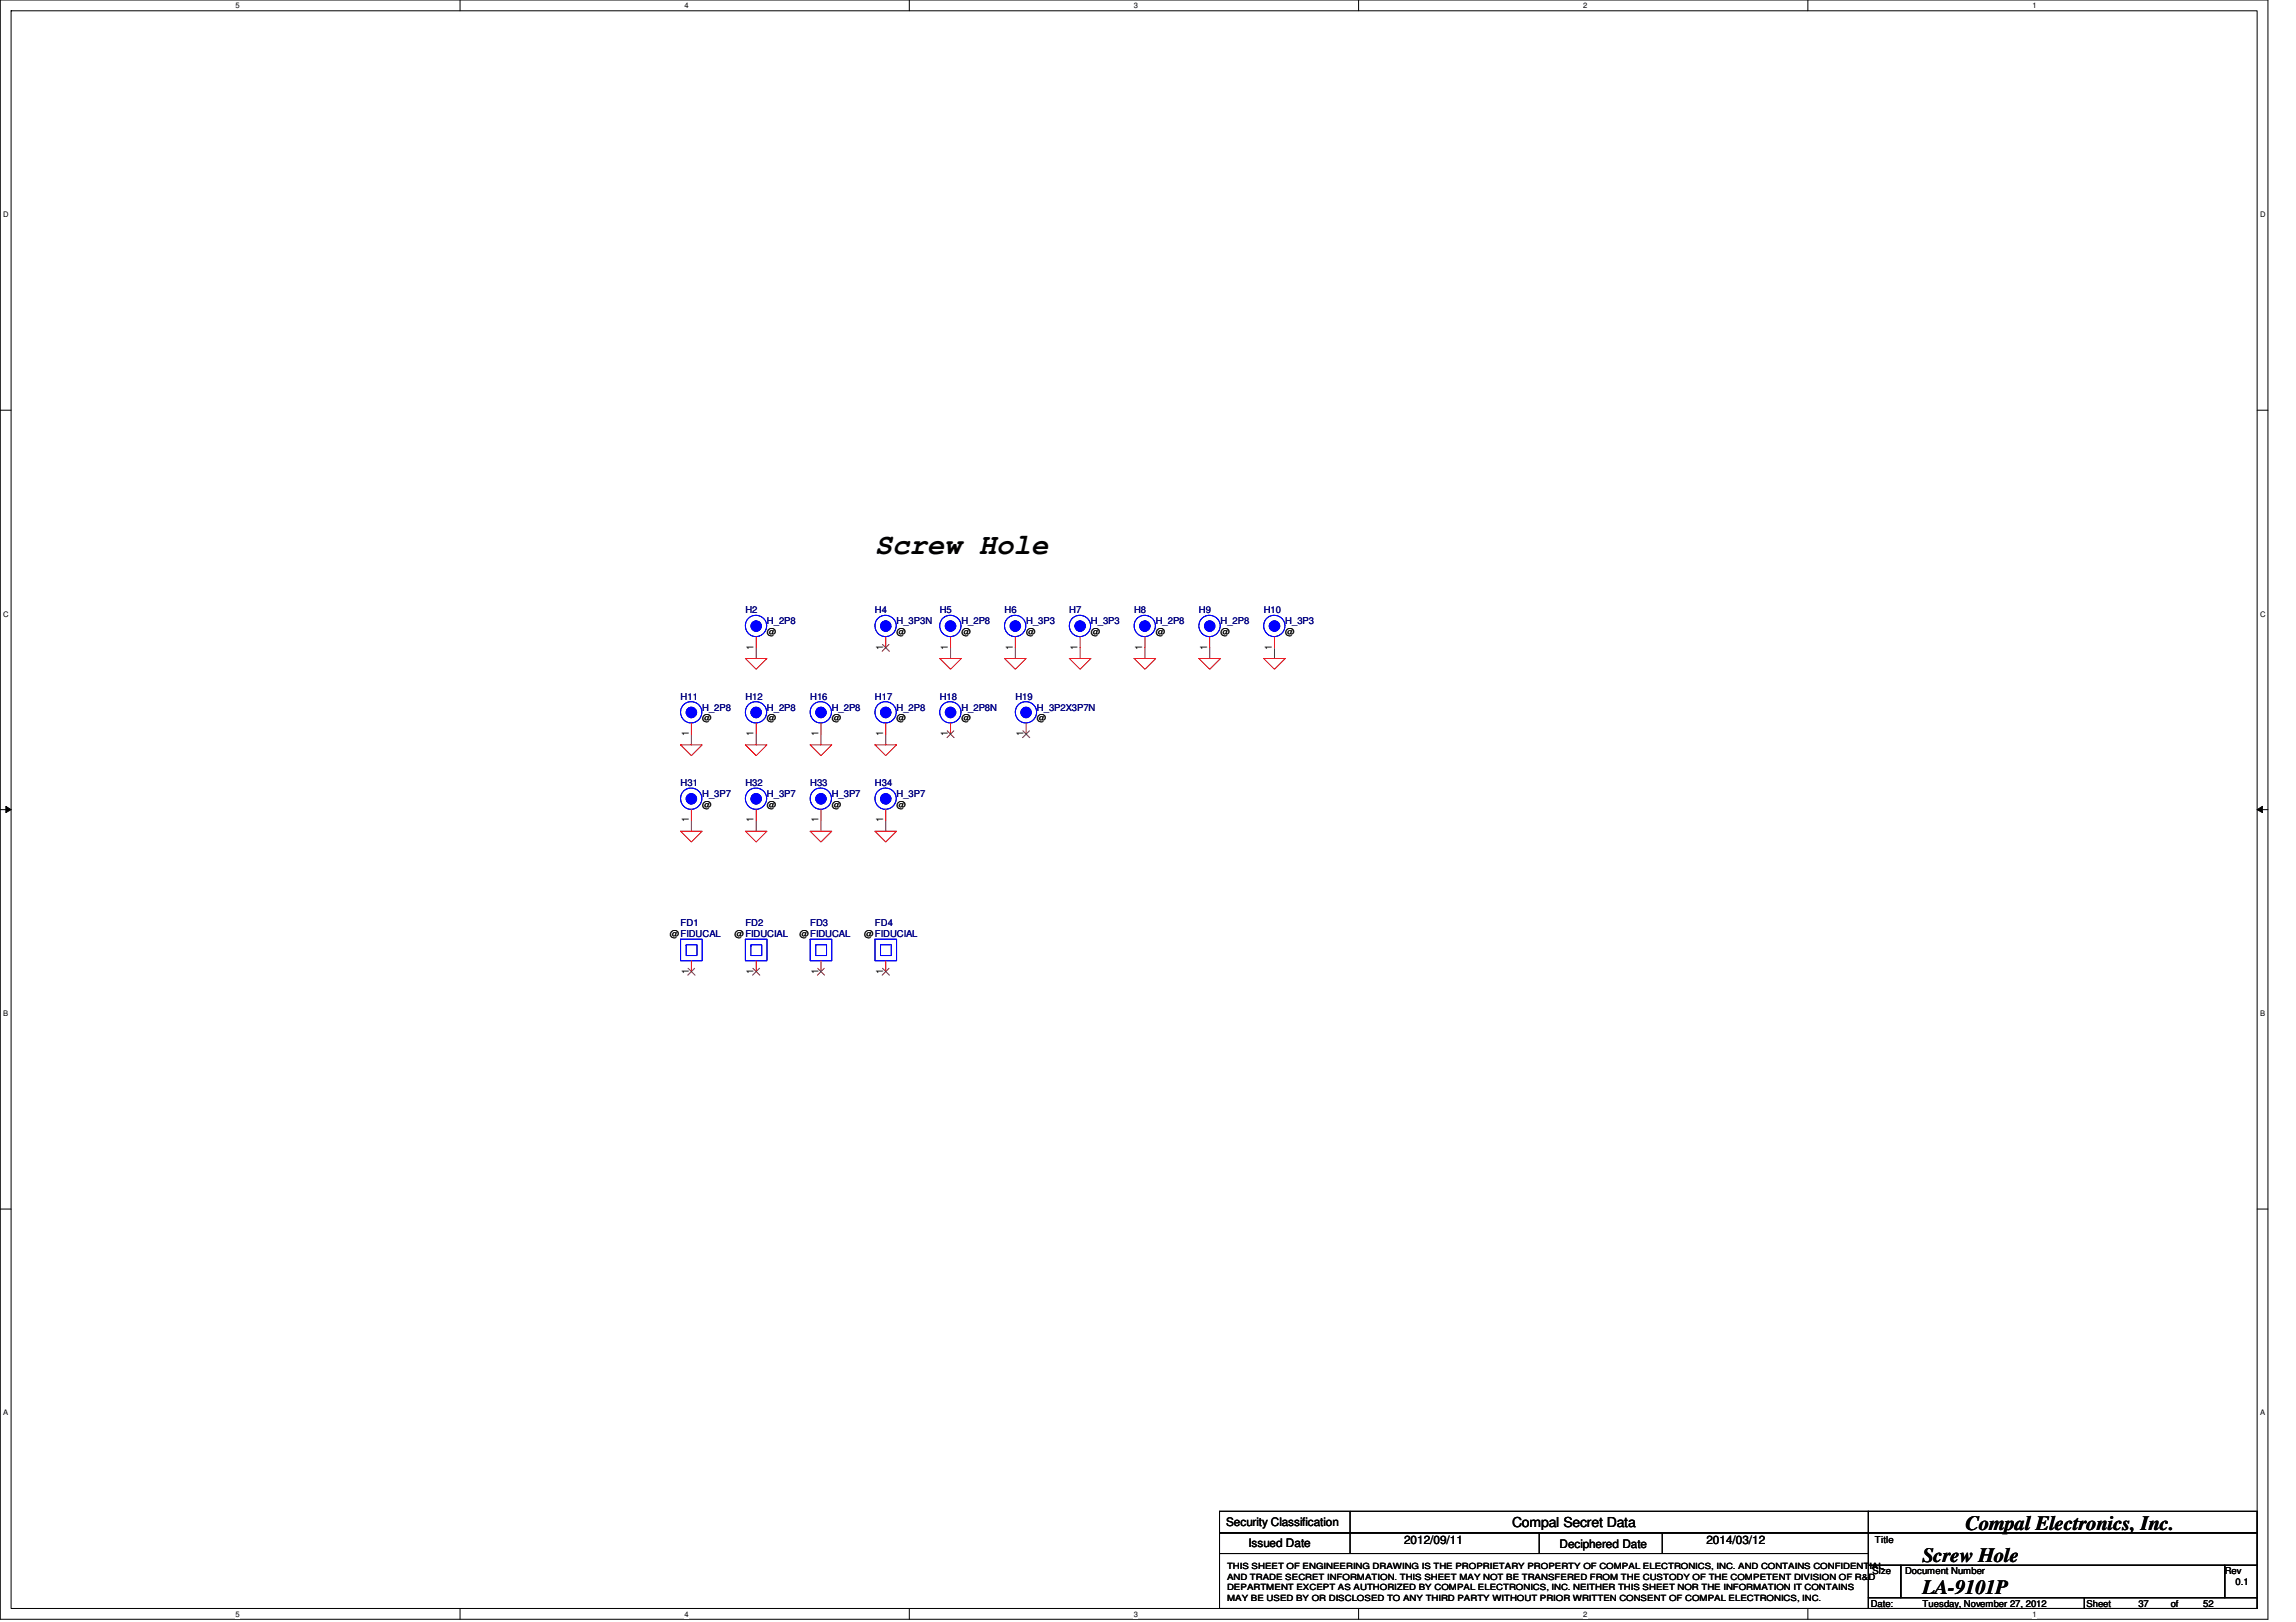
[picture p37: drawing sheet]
<svg xmlns="http://www.w3.org/2000/svg" width="297mm" height="210mm" viewBox="0 0 297 210" stroke-linecap="round" stroke-linejoin="round" font-family="sans-serif">
<defs><g id="words">
<text font-size="3.8" x="113.2" y="71.7">Screw Hole</text>
<g font-size="2.6">
<text x="254.3" y="198">Compal Electronics, Inc.</text>
<text x="248.7" y="202.1">Screw Hole</text>
<text x="248.7" y="206.3">LA-9101P</text>
</g>
<text font-size="1.8" x="195.6" y="197.6">Compal Secret Data</text>
<g font-size="1.5">
<text x="158.6" y="197.5">Security Classification</text>
<text x="161.5" y="200.2">Issued Date</text>
<text x="181.6" y="199.8">2012/09/11</text>
<text x="201.8" y="200.3">Deciphered Date</text>
<text x="220.8" y="199.8">2014/03/12</text>
</g>
<g font-size="1.3">
<text x="97.5" y="84.1" transform="rotate(-90 97.5 84.1)">1</text>
<text x="114.3" y="84.1" transform="rotate(-90 114.3 84.1)">1</text>
<text x="122.6" y="84.1" transform="rotate(-90 122.6 84.1)">1</text>
<text x="131" y="84.1" transform="rotate(-90 131 84.1)">1</text>
<text x="139.4" y="84.1" transform="rotate(-90 139.4 84.1)">1</text>
<text x="147.8" y="84.1" transform="rotate(-90 147.8 84.1)">1</text>
<text x="156.2" y="84.1" transform="rotate(-90 156.2 84.1)">1</text>
<text x="164.5" y="84.1" transform="rotate(-90 164.5 84.1)">1</text>
<text x="89.1" y="95.2" transform="rotate(-90 89.1 95.2)">1</text>
<text x="97.5" y="95.2" transform="rotate(-90 97.5 95.2)">1</text>
<text x="105.9" y="95.2" transform="rotate(-90 105.9 95.2)">1</text>
<text x="114.3" y="95.2" transform="rotate(-90 114.3 95.2)">1</text>
<text x="122.6" y="95.2" transform="rotate(-90 122.6 95.2)">1</text>
<text x="132.4" y="95.2" transform="rotate(-90 132.4 95.2)">1</text>
<text x="89.1" y="106.4" transform="rotate(-90 89.1 106.4)">1</text>
<text x="97.5" y="106.4" transform="rotate(-90 97.5 106.4)">1</text>
<text x="105.9" y="106.4" transform="rotate(-90 105.9 106.4)">1</text>
<text x="114.3" y="106.4" transform="rotate(-90 114.3 106.4)">1</text>
<text x="89.1" y="126" transform="rotate(-90 89.1 126)">1</text>
<text x="97.5" y="126" transform="rotate(-90 97.5 126)">1</text>
<text x="105.9" y="126" transform="rotate(-90 105.9 126)">1</text>
<text x="114.3" y="126" transform="rotate(-90 114.3 126)">1</text>
</g>
<g font-size="1.2" fill="#000080">
<text x="96.4" y="79.4">H2</text>
<text x="99.2" y="80.8">H_2P8</text>
<text x="113.2" y="79.4">H4</text>
<text x="116" y="80.8">H_3P3N</text>
<text x="121.6" y="79.4">H5</text>
<text x="124.4" y="80.8">H_2P8</text>
<text x="130" y="79.4">H6</text>
<text x="132.8" y="80.8">H_3P3</text>
<text x="138.3" y="79.4">H7</text>
<text x="141.1" y="80.8">H_3P3</text>
<text x="146.7" y="79.4">H8</text>
<text x="149.5" y="80.8">H_2P8</text>
<text x="155.1" y="79.4">H9</text>
<text x="157.9" y="80.8">H_2P8</text>
<text x="163.5" y="79.4">H10</text>
<text x="166.3" y="80.8">H_3P3</text>
<text x="88" y="90.6">H11</text>
<text x="90.8" y="91.9">H_2P8</text>
<text x="96.4" y="90.6">H12</text>
<text x="99.2" y="91.9">H_2P8</text>
<text x="104.8" y="90.6">H16</text>
<text x="107.6" y="91.9">H_2P8</text>
<text x="113.2" y="90.6">H17</text>
<text x="116" y="91.9">H_2P8</text>
<text x="121.6" y="90.6">H18</text>
<text x="124.4" y="91.9">H_2P8N</text>
<text x="131.4" y="90.6">H19</text>
<text x="134.2" y="91.9">H_3P2X3P7N</text>
<text x="88" y="101.7">H31</text>
<text x="96.4" y="101.7">H32</text>
<text x="104.8" y="101.7">H33</text>
<text x="113.2" y="101.7">H34</text>
<text x="90.8" y="103.1">H_3P7</text>
<text x="99.2" y="103.1">H_3P7</text>
<text x="107.6" y="103.1">H_3P7</text>
<text x="116" y="103.1">H_3P7</text>
<text x="88" y="119.9">FD1</text>
<text x="96.4" y="119.9">FD2</text>
<text x="104.8" y="119.9">FD3</text>
<text x="113.2" y="119.9">FD4</text>
</g>
<g font-size="1.2">
<text x="99.2" y="82.2">@</text>
<text x="116" y="82.2">@</text>
<text x="124.4" y="82.2">@</text>
<text x="132.8" y="82.2">@</text>
<text x="141.1" y="82.2">@</text>
<text x="149.5" y="82.2">@</text>
<text x="157.9" y="82.2">@</text>
<text x="166.3" y="82.2">@</text>
<text x="90.8" y="93.3">@</text>
<text x="99.2" y="93.3">@</text>
<text x="107.6" y="93.3">@</text>
<text x="116" y="93.3">@</text>
<text x="124.4" y="93.3">@</text>
<text x="134.2" y="93.3">@</text>
<text x="90.8" y="104.5">@</text>
<text x="99.2" y="104.5">@</text>
<text x="107.6" y="104.5">@</text>
<text x="116" y="104.5">@</text>
<text x="86.7" y="121.3">@FIDUCAL</text>
<text x="95" y="121.3">@FIDUCIAL</text>
<text x="103.4" y="121.3">@FIDUCAL</text>
<text x="111.8" y="121.3">@FIDUCIAL</text>
<text x="242.3" y="203.7">Size</text>
<text x="242.6" y="199.6">Title</text>
<text x="246.5" y="203.7">Document Number</text>
<text x="287.8" y="203.7">Rev</text>
<text x="242" y="207.9">Date:</text>
<text x="248.7" y="207.9">Tuesday, November 27, 2012</text>
<text x="270" y="207.9">Sheet</text>
<text x="276.6" y="207.9">37</text>
<text x="280.8" y="207.9">of</text>
<text x="285" y="207.9">52</text>
<text x="289.2" y="205.1">0.1</text>
</g>
<g font-size="1.1">
<text x="158.7" y="203.1">THIS SHEET OF ENGINEERING DRAWING IS THE PROPRIETARY PROPERTY OF COMPAL ELECTRONICS, INC. AND CONTAINS CONFIDENTIAL</text>
<text x="158.7" y="204.4">AND TRADE SECRET INFORMATION. THIS SHEET MAY NOT BE TRANSFERED FROM THE CUSTODY OF THE COMPETENT DIVISION OF R&amp;D</text>
<text x="158.7" y="205.8">DEPARTMENT EXCEPT AS AUTHORIZED BY COMPAL ELECTRONICS, INC. NEITHER THIS SHEET NOR THE INFORMATION IT CONTAINS</text>
<text x="158.7" y="207.1">MAY BE USED BY OR DISCLOSED TO ANY THIRD PARTY WITHOUT PRIOR WRITTEN CONSENT OF COMPAL ELECTRONICS, INC.</text>
</g>
<g font-size="1">
<text x="30.5" y="1.1">5</text>
<text x="88.6" y="1.1">4</text>
<text x="146.7" y="1.1">3</text>
<text x="204.8" y="1.1">2</text>
<text x="262.9" y="1.1">1</text>
<text x=".4" y="28.1">D</text>
<text x="292.4" y="28.1">D</text>
<text x=".4" y="79.8">C</text>
<text x="292.4" y="79.8">C</text>
<text x=".4" y="131.5">B</text>
<text x="292.4" y="131.5">B</text>
<text x=".4" y="183.2">A</text>
<text x="292.4" y="183.2">A</text>
<text x="30.5" y="209.2">5</text>
<text x="88.6" y="209.2">4</text>
<text x="146.7" y="209.2">3</text>
<text x="204.8" y="209.2">2</text>
<text x="262.9" y="209.2">1</text>
</g>
</g></defs>
<path d="M0 0h293.4v209.5h-293.4zM1.4 1.4h290.6v206.8h-290.6z" fill="none" stroke="#000" stroke-width=".13"/>
<g fill="#fff">
<path d="M30.5 .2h.5v1.1h-.5z"/>
<path d="M30.5 208.3h.5v1.1h-.5z"/>
</g>
<path d="M59.5 0v1.4M59.5 208.2v1.3" fill="none" stroke="#000" stroke-width=".13"/>
<g fill="#fff">
<path d="M88.6 .2h.5v1.1h-.5z"/>
<path d="M88.6 208.3h.5v1.1h-.5z"/>
</g>
<path d="M117.6 0v1.4M117.6 208.2v1.3" fill="none" stroke="#000" stroke-width=".13"/>
<g fill="#fff">
<path d="M146.7 .2h.5v1.1h-.5z"/>
<path d="M146.7 208.3h.5v1.1h-.5z"/>
</g>
<path d="M175.8 0v1.4M175.8 208.2v1.3" fill="none" stroke="#000" stroke-width=".13"/>
<g fill="#fff">
<path d="M204.8 .2h.6v1.1h-.6z"/>
<path d="M204.8 208.3h.6v1.1h-.6z"/>
</g>
<path d="M233.9 0v1.4M233.9 208.2v1.3" fill="none" stroke="#000" stroke-width=".13"/>
<g fill="#fff">
<path d="M262.9 .2h.6v1.1h-.6z"/>
<path d="M262.9 208.3h.6v1.1h-.6z"/>
<path d="M.4 27.2h.7v1.1h-.7z"/>
<path d="M292.4 27.2h.7v1.1h-.7z"/>
<path d="M.4 78.9h.7v1.1h-.7z"/>
<path d="M292.4 78.9h.7v1.1h-.7z"/>
</g>
<path d="M0 53.1h1.4M292 53.1h1.4" fill="none" stroke="#000" stroke-width=".13"/>
<g fill="#fff">
<path d="M.4 130.6h.7v1.1h-.7z"/>
<path d="M292.4 130.6h.6v1.1h-.6z"/>
</g>
<path d="M0 104.8h1.4M.8 104.4l.6 .4-.6 .4zM292 104.8l.7-.4v.8zM292 104.8h1.4" fill="none" stroke="#000" stroke-width=".13"/>
<path d="M.8 104.4l.6 .4-.6 .4zM292 104.8l.7-.4v.8z" fill="#000"/>
<g fill="#fff">
<path d="M.4 182.3h.7v1.1h-.7z"/>
<path d="M292.4 182.3h.6v1.1h-.6z"/>
</g>
<g fill="none" stroke="#000" stroke-width=".13">
<path d="M0 156.5h1.4M292 156.5h1.4M157.8 195.6h83.9v2.8h-83.9zM157.8 198.4h83.9v2.6h-83.9zM174.7 195.6v5.4M199.1 198.4v2.6M215 198.4v2.6M241.7 195.6h50.3v2.8h-50.3zM241.7 198.4h50.3v4.2h-50.3zM157.8 201h83.9v7.2h-83.9zM241.7 202.6h4.2v4.2h-4.2zM241.7 206.8h28v1.4h-28z"/>
<path d="M245.9 202.6h41.9v4.2h-41.9zM269.7 206.8h22.3v1.4h-22.3zM287.8 202.6h4.2v4.2h-4.2z"/>
</g>
<g fill="none" stroke="#800040" stroke-width=".13">
<path d="M89.4 95v1.4M97.8 95v1.4M97.8 83.8v1.4M106.2 95v1.4M114.6 95v1.4M123 83.8v1.4M131.4 83.8v1.4M139.7 83.8v1.4M148.1 83.8v1.4M156.5 83.8v1.4M164.9 83.8v1.4M89.4 106.2v1.4"/>
<path d="M97.8 106.2v1.4M106.2 106.2v1.4M114.6 106.2v1.4"/>
</g>
<g fill="none" stroke="#f00" stroke-width=".13">
<path d="M88 96.4h2.8l-1.4 1.4zM96.4 96.4h2.8l-1.4 1.4zM96.4 85.2h2.8l-1.4 1.4zM104.8 96.4h2.8l-1.4 1.4zM113.2 96.4h2.8l-1.4 1.4zM121.6 85.2h2.8l-1.4 1.4zM130 85.2h2.8l-1.4 1.4zM138.3 85.2h2.8l-1.4 1.4zM146.7 85.2h2.8l-1.4 1.4zM155.1 85.2h2.8l-1.4 1.4zM163.5 85.2h2.8l-1.4 1.4zM88 107.6h2.8l-1.4 1.4z"/>
<path d="M96.4 107.6h2.8l-1.4 1.4zM104.8 107.6h2.8l-1.4 1.4zM113.2 107.6h2.8l-1.4 1.4z"/>
</g>
<circle cx="114.6" cy="81" r=".68" fill="#00f"/>
<g fill="none" stroke="#00f" stroke-width=".13">
<circle cx="114.6" cy="81" r="1.38"/>
<circle cx="114.6" cy="81" r=".68"/>
</g>
<circle cx="114.6" cy="81" r=".68" fill="#00f"/>
<g fill="none" stroke="#00f" stroke-width=".13">
<circle cx="114.6" cy="81" r="1.38"/>
<circle cx="114.6" cy="81" r=".68"/>
</g>
<path d="M114.6 82.4v1.4" fill="none" stroke="#f00" stroke-width=".13"/>
<path d="M114.2 83.4l.9 .9M115 83.4l-.9 .9" fill="none" stroke="#804000" stroke-width=".13"/>
<circle cx="114.6" cy="92.2" r=".68" fill="#00f"/>
<g fill="none" stroke="#00f" stroke-width=".13">
<circle cx="114.6" cy="92.2" r="1.38"/>
<circle cx="114.6" cy="92.2" r=".68"/>
</g>
<circle cx="114.6" cy="92.2" r=".68" fill="#00f"/>
<g fill="none" stroke="#00f" stroke-width=".13">
<path d="M88 121.5h2.8v2.8h-2.8zM88.8 122.3h1.4v1.4h-1.4z"/>
<circle cx="114.6" cy="92.2" r="1.38"/>
<circle cx="114.6" cy="92.2" r=".68"/>
</g>
<path d="M114.6 93.6v1.4M89.4 124.3v1.4" fill="none" stroke="#f00" stroke-width=".13"/>
<path d="M89 125.3l.9 .9M89.9 125.3l-.9 .9" fill="none" stroke="#804000" stroke-width=".13"/>
<circle cx="97.8" cy="103.4" r=".68" fill="#00f"/>
<g fill="none" stroke="#00f" stroke-width=".13">
<circle cx="97.8" cy="103.4" r="1.38"/>
<circle cx="97.8" cy="103.4" r=".68"/>
</g>
<circle cx="97.8" cy="103.4" r=".68" fill="#00f"/>
<g fill="none" stroke="#00f" stroke-width=".13">
<circle cx="97.8" cy="103.4" r="1.38"/>
<circle cx="97.8" cy="103.4" r=".68"/>
</g>
<path d="M97.8 104.8v1.4" fill="none" stroke="#f00" stroke-width=".13"/>
<circle cx="156.5" cy="81" r=".68" fill="#00f"/>
<g fill="none" stroke="#00f" stroke-width=".13">
<circle cx="156.5" cy="81" r="1.38"/>
<circle cx="156.5" cy="81" r=".68"/>
</g>
<circle cx="156.5" cy="81" r=".68" fill="#00f"/>
<g fill="none" stroke="#00f" stroke-width=".13">
<circle cx="156.5" cy="81" r="1.38"/>
<circle cx="156.5" cy="81" r=".68"/>
</g>
<path d="M156.5 82.4v1.4" fill="none" stroke="#f00" stroke-width=".13"/>
<circle cx="123" cy="92.2" r=".68" fill="#00f"/>
<g fill="none" stroke="#00f" stroke-width=".13">
<circle cx="122.9" cy="92.2" r="1.38"/>
<circle cx="123" cy="92.2" r=".68"/>
</g>
<circle cx="123" cy="92.2" r=".68" fill="#00f"/>
<g fill="none" stroke="#00f" stroke-width=".13">
<circle cx="122.9" cy="92.2" r="1.38"/>
<circle cx="123" cy="92.2" r=".68"/>
</g>
<path d="M123 93.6v1.4" fill="none" stroke="#f00" stroke-width=".13"/>
<path d="M122.6 94.6l.8 .9M123.4 94.6l-.9 .9" fill="none" stroke="#804000" stroke-width=".13"/>
<circle cx="89.4" cy="103.4" r=".68" fill="#00f"/>
<g fill="none" stroke="#00f" stroke-width=".13">
<circle cx="89.4" cy="103.4" r="1.38"/>
<circle cx="89.4" cy="103.4" r=".68"/>
</g>
<circle cx="89.4" cy="103.4" r=".68" fill="#00f"/>
<g fill="none" stroke="#00f" stroke-width=".13">
<circle cx="89.4" cy="103.4" r="1.38"/>
<circle cx="89.4" cy="103.4" r=".68"/>
</g>
<path d="M89.4 104.8v1.4" fill="none" stroke="#f00" stroke-width=".13"/>
<circle cx="97.8" cy="92.2" r=".68" fill="#00f"/>
<g fill="none" stroke="#00f" stroke-width=".13">
<circle cx="97.8" cy="92.2" r="1.38"/>
<circle cx="97.8" cy="92.2" r=".68"/>
</g>
<circle cx="97.8" cy="92.2" r=".68" fill="#00f"/>
<g fill="none" stroke="#00f" stroke-width=".13">
<circle cx="97.8" cy="92.2" r="1.38"/>
<circle cx="97.8" cy="92.2" r=".68"/>
</g>
<path d="M97.8 93.6v1.4" fill="none" stroke="#f00" stroke-width=".13"/>
<circle cx="106.2" cy="92.2" r=".68" fill="#00f"/>
<g fill="none" stroke="#00f" stroke-width=".13">
<circle cx="106.2" cy="92.2" r="1.38"/>
<circle cx="106.2" cy="92.2" r=".68"/>
</g>
<circle cx="106.2" cy="92.2" r=".68" fill="#00f"/>
<g fill="none" stroke="#00f" stroke-width=".13">
<circle cx="106.2" cy="92.2" r="1.38"/>
<circle cx="106.2" cy="92.2" r=".68"/>
</g>
<path d="M106.2 93.6v1.4" fill="none" stroke="#f00" stroke-width=".13"/>
<circle cx="131.4" cy="81" r=".68" fill="#00f"/>
<g fill="none" stroke="#00f" stroke-width=".13">
<circle cx="131.3" cy="81" r="1.38"/>
<circle cx="131.4" cy="81" r=".68"/>
</g>
<circle cx="131.4" cy="81" r=".68" fill="#00f"/>
<g fill="none" stroke="#00f" stroke-width=".13">
<circle cx="131.3" cy="81" r="1.38"/>
<circle cx="131.4" cy="81" r=".68"/>
</g>
<path d="M131.4 82.4v1.4" fill="none" stroke="#f00" stroke-width=".13"/>
<circle cx="164.9" cy="81" r=".68" fill="#00f"/>
<g fill="none" stroke="#00f" stroke-width=".13">
<circle cx="164.9" cy="81" r="1.38"/>
<circle cx="164.9" cy="81" r=".68"/>
</g>
<circle cx="164.9" cy="81" r=".68" fill="#00f"/>
<g fill="none" stroke="#00f" stroke-width=".13">
<circle cx="164.9" cy="81" r="1.38"/>
<circle cx="164.9" cy="81" r=".68"/>
</g>
<path d="M164.9 82.4v1.4" fill="none" stroke="#f00" stroke-width=".13"/>
<circle cx="97.8" cy="81" r=".68" fill="#00f"/>
<g fill="none" stroke="#00f" stroke-width=".13">
<circle cx="97.8" cy="81" r="1.38"/>
<circle cx="97.8" cy="81" r=".68"/>
</g>
<circle cx="97.8" cy="81" r=".68" fill="#00f"/>
<g fill="none" stroke="#00f" stroke-width=".13">
<circle cx="97.8" cy="81" r="1.38"/>
<circle cx="97.8" cy="81" r=".68"/>
</g>
<path d="M97.8 82.4v1.4" fill="none" stroke="#f00" stroke-width=".13"/>
<circle cx="132.8" cy="92.2" r=".68" fill="#00f"/>
<g fill="none" stroke="#00f" stroke-width=".13">
<circle cx="132.7" cy="92.2" r="1.38"/>
<circle cx="132.8" cy="92.2" r=".68"/>
</g>
<circle cx="132.8" cy="92.2" r=".68" fill="#00f"/>
<g fill="none" stroke="#00f" stroke-width=".13">
<circle cx="132.7" cy="92.2" r="1.38"/>
<circle cx="132.8" cy="92.2" r=".68"/>
</g>
<path d="M132.8 93.6v1.4" fill="none" stroke="#f00" stroke-width=".13"/>
<path d="M132.3 94.6l.9 .9M133.2 94.6l-.9 .9" fill="none" stroke="#804000" stroke-width=".13"/>
<circle cx="114.6" cy="103.4" r=".68" fill="#00f"/>
<g fill="none" stroke="#00f" stroke-width=".13">
<circle cx="114.6" cy="103.4" r="1.38"/>
<circle cx="114.6" cy="103.4" r=".68"/>
</g>
<circle cx="114.6" cy="103.4" r=".68" fill="#00f"/>
<g fill="none" stroke="#00f" stroke-width=".13">
<circle cx="114.6" cy="103.4" r="1.38"/>
<circle cx="114.6" cy="103.4" r=".68"/>
</g>
<path d="M114.6 104.8v1.4" fill="none" stroke="#f00" stroke-width=".13"/>
<circle cx="148.1" cy="81" r=".68" fill="#00f"/>
<g fill="none" stroke="#00f" stroke-width=".13">
<circle cx="148.1" cy="81" r="1.38"/>
<circle cx="148.1" cy="81" r=".68"/>
</g>
<circle cx="148.1" cy="81" r=".68" fill="#00f"/>
<g fill="none" stroke="#00f" stroke-width=".13">
<circle cx="148.1" cy="81" r="1.38"/>
<circle cx="148.1" cy="81" r=".68"/>
</g>
<path d="M148.1 82.4v1.4" fill="none" stroke="#f00" stroke-width=".13"/>
<circle cx="89.4" cy="92.2" r=".68" fill="#00f"/>
<g fill="none" stroke="#00f" stroke-width=".13">
<circle cx="89.4" cy="92.2" r="1.38"/>
<circle cx="89.4" cy="92.2" r=".68"/>
</g>
<circle cx="89.4" cy="92.2" r=".68" fill="#00f"/>
<g fill="none" stroke="#00f" stroke-width=".13">
<circle cx="89.4" cy="92.2" r="1.38"/>
<circle cx="89.4" cy="92.2" r=".68"/>
</g>
<path d="M89.4 93.6v1.4" fill="none" stroke="#f00" stroke-width=".13"/>
<circle cx="106.2" cy="103.4" r=".68" fill="#00f"/>
<g fill="none" stroke="#00f" stroke-width=".13">
<circle cx="106.2" cy="103.4" r="1.38"/>
<circle cx="106.2" cy="103.4" r=".68"/>
</g>
<circle cx="106.2" cy="103.4" r=".68" fill="#00f"/>
<g fill="none" stroke="#00f" stroke-width=".13">
<path d="M113.2 121.5h2.8v2.8h-2.8zM113.9 122.3h1.4v1.4h-1.4z"/>
<circle cx="106.2" cy="103.4" r="1.38"/>
<circle cx="106.2" cy="103.4" r=".68"/>
</g>
<path d="M106.2 104.8v1.4M114.6 124.3v1.4" fill="none" stroke="#f00" stroke-width=".13"/>
<path d="M114.2 125.3l.9 .9M115 125.3l-.9 .9" fill="none" stroke="#804000" stroke-width=".13"/>
<circle cx="123" cy="81" r=".68" fill="#00f"/>
<g fill="none" stroke="#00f" stroke-width=".13">
<circle cx="122.9" cy="81" r="1.38"/>
<circle cx="123" cy="81" r=".68"/>
</g>
<circle cx="123" cy="81" r=".68" fill="#00f"/>
<g fill="none" stroke="#00f" stroke-width=".13">
<path d="M96.4 121.5h2.8v2.8h-2.8zM97.2 122.3h1.3v1.4h-1.3zM104.8 121.5h2.8v2.8h-2.8zM105.5 122.3h1.4v1.4h-1.4z"/>
<circle cx="122.9" cy="81" r="1.38"/>
<circle cx="123" cy="81" r=".68"/>
</g>
<path d="M123 82.4v1.4M97.8 124.3v1.4M106.2 124.3v1.4" fill="none" stroke="#f00" stroke-width=".13"/>
<path d="M97.4 125.3l.9 .9M98.3 125.3l-.9 .9M105.8 125.3l.9 .9M106.6 125.3l-.9 .9" fill="none" stroke="#804000" stroke-width=".13"/>
<circle cx="139.7" cy="81" r=".68" fill="#00f"/>
<g fill="none" stroke="#00f" stroke-width=".13">
<circle cx="139.7" cy="81" r="1.38"/>
<circle cx="139.7" cy="81" r=".68"/>
</g>
<circle cx="139.7" cy="81" r=".68" fill="#00f"/>
<g fill="none" stroke="#00f" stroke-width=".13">
<circle cx="139.7" cy="81" r="1.38"/>
<circle cx="139.7" cy="81" r=".68"/>
</g>
<path d="M139.7 82.4v1.4" fill="none" stroke="#f00" stroke-width=".13"/>
<use href="#words"/>
</svg>
